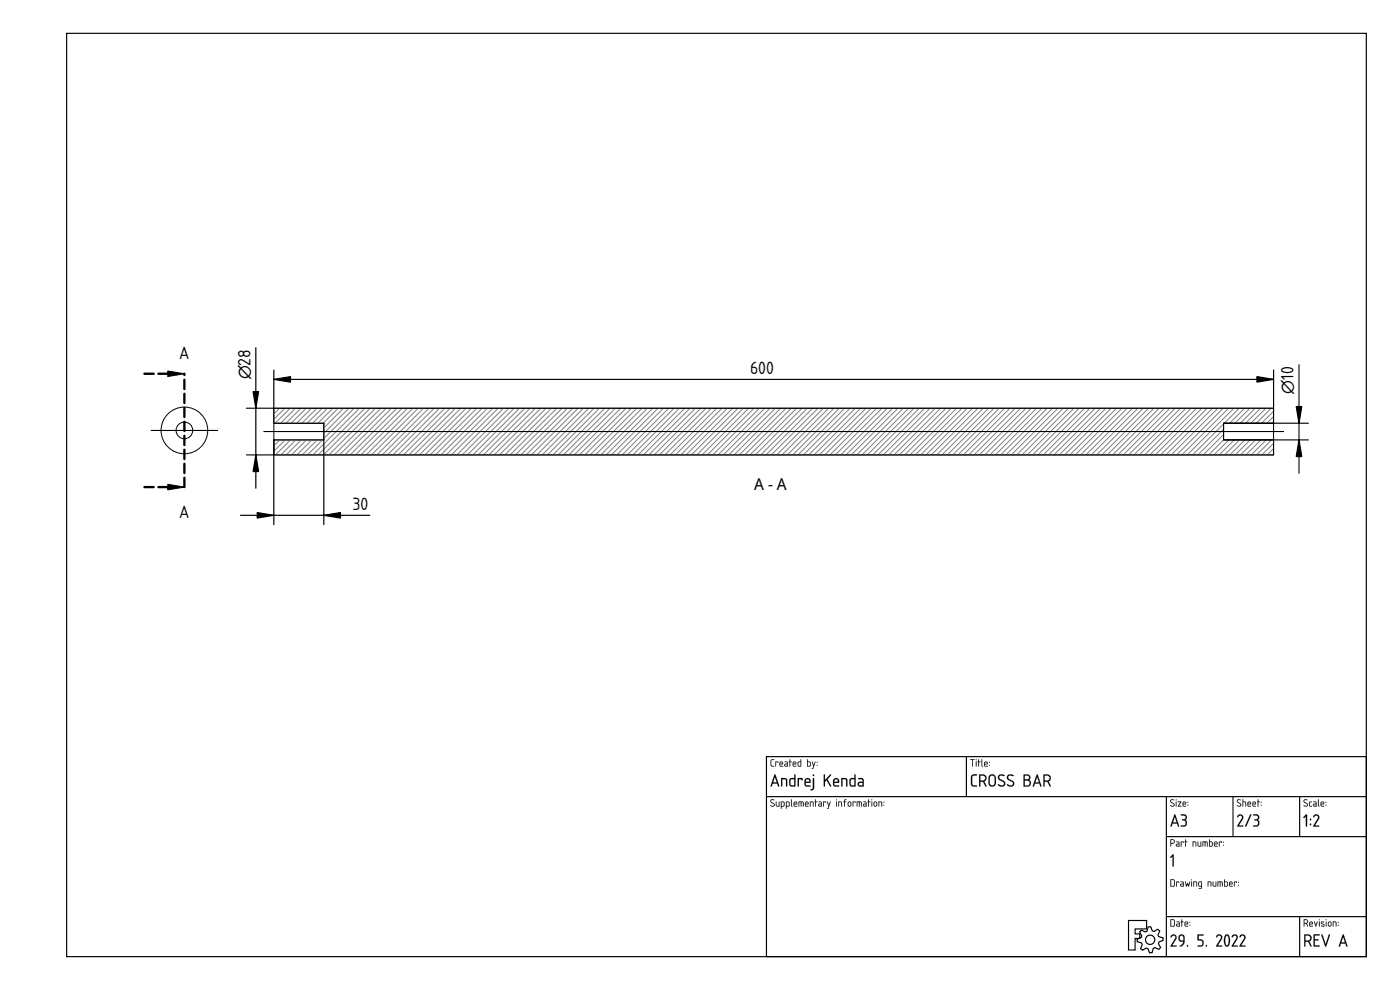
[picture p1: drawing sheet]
<svg xmlns="http://www.w3.org/2000/svg" width="420mm" height="297mm" viewBox="0 0 420 297" stroke-linecap="round" stroke-linejoin="round" font-family="sans-serif">
<defs><g id="words">
<g font-size="5">
<text x="53.8" y="107.6">A</text>
<text x="75.2" y="113.9" transform="rotate(-90 75.2 113.9)">∅28</text>
<text x="225.1" y="112.3">600</text>
<text x="388.2" y="118.1" transform="rotate(-90 388.2 118.1)">∅10</text>
<text x="53.8" y="155.4">A</text>
<text x="105.8" y="153.1">30</text>
</g>
<text font-size="4.9" x="226.3" y="147.1">A - A</text>
</g></defs>
<g fill="none" stroke="#000" stroke-width=".35">
<path d="M20 10h390v277h-390zM230 227h180v60h-180zM230 239h180M290 227v12M350 239v48M370 239v12M390 239v12M350 251h60M338.7 276.2h5.4v2.5h-3.4v1.5h1.4v1.4h-1.4v3.4h-2zM342.5 279.1l1.2 .5 .5-.2 .4-1.3h.7l.5 1.2 .5 .2 1.2-.7 .5 .5-.5 1.2 .2 .5 1.3 .4 .1 .7-1.3 .5-.1 .5 .6 1.2-.5 .6-1.2-.6-.5 .2-.3 1.3-.8 .1-.5-1.3-.5-.1-1.1 .6-.6-.5 .5-1.2-.2-.5-1.3-.3v-.8l1.2-.5 .2-.5-.7-1.1zM350 275h60M390 275v12"/>
<circle cx="345.2" cy="282" r="1.4"/>
</g>
<g fill="#000">
<path d="M351.9 256.4l.4 .1v3.3l-.2 .2-.2-.2v-2.9l-.5 .5-.2-.1z"/>
<path d="M231.4 228l.9-.2-.8 .4v1.3l.1 .3h.6l.1 .2h-.7l-.3-.3zM232.7 228.5l.9 .1-.1 .3-.1-.2h-.5l-.1 1.3zM234.2 228.8l-.1 .3h.7l-.2-.4zM234.1 228.6a.55 .55 0 0 1 .7 0 .55 .55 0 0 1 .1 .7h-.8l.1 .5 .8 .1-.7 .1a.91 .91 0 0 1-.2-1.4zM235.6 229.4l.1 .4h.5v-.5zM235.5 228.5h.7l.3 .4-.1 1.1h-.6a.44 .44 0 0 1-.4-.4 .44 .44 0 0 1 .4-.5h.4v-.3zM237 227.8l.2 .1v.6l.4 .1-.4 .1-.1 1.3-.1-1.3-.3-.1 .3-.1zM238.2 228.8l-.1 .3h.7l-.2-.4zM238.1 228.6a.55 .55 0 0 1 .7 0 .55 .55 0 0 1 .1 .7h-.8l.1 .5 .8 .1-.7 .1a.91 .91 0 0 1-.2-1.4zM239.7 228.7l-.1 .1a.63 .63 0 0 0 0 .7 .63 .63 0 0 0 .7 .3v-1.1zM239.5 228.6l.8-.1v-.6l.1-.1v2.2h-.8l-.2-.2zM242.4 228.7v1.1h.6l.1-1zM242.2 227.8l.2 .1v.6h.7l.2 .3v.8l-.3 .4-.8-.1zM243.7 228.5l.5 1.1 .3-1h.2l-.7 2.1-.4-.1 .5-.7zM245.1 229.5l.2 .2zM245.1 228.6l.2 .3z"/>
<path d="M231.4 227.9l.9-.1v.2l-.8 .2v1.3l.1 .2 .7 .1v.2h-.7l-.3-.3zM231.4 228l-.1 1.7 .3 .3h.7l-.7-.2-.2-.3 .1-1.3 .8-.4zM232.7 228.5l.9 .1-.1 .3-.1-.2h-.5l-.1 1.3zM232.7 228.5l.1 1.5 .1-1.3h.5l.1 .2 .1-.3zM234.2 228.8l-.1 .3h.7l-.2-.4zM234.2 228.8a.36 .36 0 0 1 .4-.1 .36 .36 0 0 1 .2 .5h-.7zM234.1 228.6a.56 .56 0 0 1 .8 0 .56 .56 0 0 1 0 .8l-.8-.1 .1 .4 .8 .2-.7 .1a.92 .92 0 0 1-.2-1.4zM234.1 228.6l-.2 .4 .1 .9 1 .1-.8-.2-.1-.3v-.2h.9l-.1-.6-.4-.2zM235.6 229.4l.1 .4h.5v-.5zM235.6 229.4l.7-.1v.5h-.7zM235.5 228.5h.7l.3 .4-.1 1.1h-.6a.46 .46 0 0 1-.5-.4 .46 .46 0 0 1 .5-.5h.4v-.3l-.7-.1zM235.5 228.5l.7 .3 .1 .4h-.5a.43 .43 0 0 0-.4 .4 .43 .43 0 0 0 .4 .4h.6v-1.1l-.2-.4zM237 227.8l.2 .1v.6l.4 .1-.4 .1-.1 1.3-.1-1.3-.3-.1 .3-.1zM237 227.8v.7l-.2 .1 .2 .1 .1 1.3 .1-1.3 .4-.1-.4-.1zM238.2 228.8l-.1 .3h.7l-.2-.4zM238.2 228.8a.36 .36 0 0 1 .4-.1 .36 .36 0 0 1 .2 .5h-.7zM238.1 228.6a.56 .56 0 0 1 .7 0 .56 .56 0 0 1 .1 .8l-.8-.1 .1 .4 .8 .2-.7 .1a.92 .92 0 0 1-.2-1.4zM238.1 228.6l-.2 .4 .1 .9 .9 .1-.7-.2-.1-.3v-.2h.8l-.1-.6-.4-.2zM239.7 228.7l-.1 .1a.61 .61 0 0 0 0 .7 .61 .61 0 0 0 .7 .3v-1.1zM239.7 228.7h.6v1.1h-.4a.65 .65 0 0 1-.2-1.1zM239.5 228.6l.8-.1-.1-.6 .2-.1v2.2l-.9-.1zM239.5 228.6l-.1 1.1 .3 .3h.7v-2.2l-.1 .7zM242.4 228.7v1.1l.6-.1a.7 .7 0 0 0-.1-1zM242.4 228.7h.5a.73 .73 0 0 1 .2 1l-.7 .1zM242.2 227.8l.2 .1v.6h.7l.2 .2v1.1l-.3 .2-.8-.1zM242.2 227.8v2.1l.8 .1 .3-.4v-.8l-.2-.3h-.7zM243.7 228.5l.2 .1 .3 1 .3-1h.3l-.8 2.1-.4-.1 .3-.1 .2-.6zM243.7 228.5l.4 1.4-.2 .6-.2 .1 .3 .1 .7-2.1h-.2l-.3 1zM245.1 229.5h.2v.3l-.2-.1zM245.1 229.5l.2 .2zM245.1 228.6h.2v.3h-.2zM245.1 228.6l.2 .2z"/>
<path d="M232.5 232.4l.3 .1 1.1 3.2-.2 .4-.5-1h-1.3l-.3 .9-.4-.1zM232.5 232.4l-1.2 3.5h.3l.3-.8h1.4l.4 .9 .1-.2-1.1-3.3zM232.5 233.1l-.5 1.6h1.1zM232.6 233l.6 1.8h-1.2zM234.4 233.5l1.3-.1 .6 .7v1.7l-.2 .2-.2-.2-.1-1.8-1-.2v2l-.2 .2a3.7 3.7 0 0 1-.2-2.5zM234.5 233.5v2.4l.2-.1v-2h.8l.4 .2 .2 2 .1-.9a1.11 1.11 0 0 0-.7-1.6zM237.4 233.9l-.1 1.6 1.1 .2v-1.9zM237.4 233.8h1v1.9a.94 .94 0 0 1-1.2-.5zM237 233.7l.4-.3h1l-.1-.9 .4-.1-.1 3.6h-1.2l-.4-.3-.1-1.6zM237.1 233.7l-.1 1.9 .4 .4h1.2l.1-3.6-.3 .1v1h-1zM239.4 233.5l1.3-.1 .2 .2-.2 .6-.2-.4h-.7v2l-.2 .2a3.6 3.6 0 0 1-.2-2.5zM239.5 233.5l.1 2.5 .1-.2v-2h.8l.2 .3 .1-.5zM241.9 234l-.1 .6h1.1l-.2-.7zM241.9 234a.59 .59 0 0 1 .8-.2 .59 .59 0 0 1 .2 .8h-1.1zM241.7 233.6a.94 .94 0 0 1 1.3 .1 .94 .94 0 0 1 .1 1.2h-1.3l.2 .7h1.1l.2 .2-.2 .3h-.9a.92 .92 0 0 1-.8-1.3v-.7zM241.8 233.7l-.3 .6 .1 1.5 .6 .2h1v-.3l-1.2-.1-.2-.4v-.3l1.4-.1-.2-1.1-.6-.2zM244 233.5l.3 .1v2.8a.68 .68 0 0 1-.4 .7 .68 .68 0 0 1-.7-.1l.7-.5zM244 233.5v2.9l-.3 .4h-.4l.1 .3 .6-.1 .3-.4v-3zM243.9 232.6a.26 .26 0 0 1 .5 0 .26 .26 0 0 1-.5 0zM244 232.4v.4h.3v-.4zM247.2 232.4l.4 .1v1.6l1.5-1.7h.3l-1.1 1.4 1.1 2-.1 .2-.2-.1-1-1.8-.5 .5-.1 1.4h-.3zM247.3 232.4v3.5l.3-.1v-1.2l.5-.6 1.2 2 .1-.3-1.1-1.9 1.1-1.4h-.3l-1.6 1.7v-1.6zM250.5 234l-.1 .6h1.1l-.3-.7zM250.5 234a.59 .59 0 0 1 .7-.2 .59 .59 0 0 1 .3 .8h-1.2zM250.3 233.6a.94 .94 0 0 1 1.3 .1 .94 .94 0 0 1 .1 1.2h-1.3l.1 .7h1.1l.3 .2-.3 .3h-.9a.92 .92 0 0 1-.7-1.3v-.7zM250.3 233.7l-.3 .6 .2 1.5 .5 .2h1.1v-.3l-1.3-.1-.2-.4v-.3l1.5-.1-.2-1.1-.7-.2zM252.5 233.5l1.3-.1 .5 .7v1.7l-.2 .2-.2-.2v-1.8l-1.1-.2v2l-.2 .2a3.7 3.7 0 0 1-.1-2.5zM252.5 233.5v2.4l.3-.1v-2h.8l.3 .2 .2 2 .2-.9a1.11 1.11 0 0 0-.7-1.6zM255.5 233.9l-.1 1.6 1 .2v-1.9zM255.5 233.8h.9v1.9a.94 .94 0 0 1-1.1-.5zM255.1 233.7l.4-.3h.9v-.9l.3-.1v3.6h-1.2l-.5-.3-.1-1.6zM255.1 233.7v1.9l.4 .4h1.2v-3.6l-.3 .1v1h-.9zM257.9 235l-.1 .4 .2 .2 .9 .1v-.8zM257.8 235l1.1-.1v.8l-1.1-.1zM257.6 233.5l1.1-.1 .5 .6v1.9l-1.1 .2a.77 .77 0 0 1-.7-.8 .77 .77 0 0 1 .7-.8h.8l-.1-.5-1.2-.2zM257.6 233.5v.2l1.3 .3v.6h-.8a.72 .72 0 0 0-.7 .7 .72 .72 0 0 0 .7 .7l1.1-.1v-1.9l-.5-.5z"/>
<path d="M232.5 232.4l.2 .1 1.1 3.3-.1 .2-.5-.9h-1.3l-.3 .9-.3-.1zM232.6 233.1l-.6 1.6h1.1zM234.5 233.5a1.44 1.44 0 0 1 1.7 .5v1.8l-.1 .2-.2-.2v-1.8l-.4-.2h-.7v2l-.2 .2-.2-.2zM237.4 233.8l-.2 .5 .1 1.2 1.1 .2v-1.9zM237.1 233.7l.3-.2 1-.1v-.9l.3-.1v3.6h-1.3l-.4-.3-.1-1.6zM239.5 233.5l1.2-.1 .2 .2-.2 .6-.2-.4h-.7v2l-.2 .2-.2-.2zM241.9 234l-.1 .6h1.1a.58 .58 0 0 0-.3-.7 .58 .58 0 0 0-.7 .1zM241.8 233.7a.92 .92 0 0 1 1.2 0 .92 .92 0 0 1 .1 1.2h-1.3l.2 .7 1.3 .2-1.1 .2a.89 .89 0 0 1-.8-1.2l.1-.7zM244 233.5l.3 .1v2.8a.66 .66 0 0 1-.4 .6 .66 .66 0 0 1-.7 0l.7-.5zM244 232.6a.24 .24 0 0 1 .4 0 .24 .24 0 0 1-.4 0zM247.3 232.4l.3 .1v1.6l1.5-1.7h.3l-1.1 1.4 1.1 2-.1 .2-1.2-1.9-.5 .5-.1 1.4h-.2zM250.5 234l-.1 .6h1.1a.58 .58 0 0 0-.3-.7 .58 .58 0 0 0-.7 .1zM250.3 233.7a.92 .92 0 0 1 1.2 0 .92 .92 0 0 1 .2 1.2h-1.3l.1 .7 1.3 .2-1.1 .2a.89 .89 0 0 1-.7-1.2v-.7zM252.5 233.5a1.44 1.44 0 0 1 1.8 .5v1.8l-.2 .2-.2-.2v-1.8l-.3-.2h-.8v2l-.2 .2-.1-.2zM255.5 233.8l-.2 .5v1.2l1.1 .2v-1.9zM255.1 233.7l.4-.2 .9-.1v-.9l.3-.1v3.6h-1.2l-.5-.3-.1-1.6zM257.8 235v.4l.2 .2 .9 .1v-.8zM257.6 233.5h1.1l.5 .5v1.9l-1.1 .1a.74 .74 0 0 1-.7-.7 .74 .74 0 0 1 .7-.8h.8l-.1-.5-1.2-.3z"/>
<path d="M291.2 227.8l1.3 .1-.6 .1-.1 2-.1-2h-.5zM291.2 227.8l.5 .2 .1 2 .1-2 .6-.1zM292.9 228.5l.2 .1-.1 1.4zM292.9 228.5l.1 1.5 .1-1.4zM292.8 228a.2 .2 0 0 1 .4 0 .2 .2 0 0 1-.4 0zM292.9 227.8l.1 .3zM293.6 227.8l.2 .1v.6l.5 .1-.5 .1-.1 1.3-.1-1.3-.2-.1 .2-.1zM293.6 227.8v.7l-.2 .1 .2 .1 .1 1.3 .1-1.3 .5-.1-.5-.1zM294.6 227.8l.2 .1 .1 2.1-.4-.3zM294.6 227.8v1.9l.3 .3zM295.6 228.8v.3h.6l-.2-.4zM295.6 228.8a.36 .36 0 0 1 .5-.1 .36 .36 0 0 1 .1 .5h-.7zM295.5 228.6a.56 .56 0 0 1 .8 0 .56 .56 0 0 1 0 .8l-.8-.1 .1 .4 .9 .2-.7 .1a.92 .92 0 0 1-.3-1.4zM295.5 228.6l-.2 .4 .2 .9 .9 .1-.8-.2-.1-.3v-.2h.9l-.1-.6-.4-.2zM296.9 229.5h.2v.3l-.2-.1zM296.9 229.5l.1 .2zM296.9 228.6h.2v.3h-.2zM296.9 228.6l.1 .2z"/>
<path d="M291.2 227.8l1.3 .1-.6 .1-.1 2-.1-2h-.5zM292.9 228.5l.2 .1-.1 1.4zM292.9 228a.14 .14 0 0 1 .2 0 .14 .14 0 0 1-.2 0zM293.6 227.8l.2 .1v.6l.5 .1-.5 .1-.1 1.3-.1-1.3-.2-.1 .2-.1zM294.6 227.8l.2 .1 .1 2.1-.3-.3zM295.6 228.8v.3h.6l-.2-.4zM295.5 228.6a.55 .55 0 0 1 .8 0 .55 .55 0 0 1 0 .7h-.8l.2 .5 .7 .1-.6 .1a.91 .91 0 0 1-.3-1.4zM296.9 229.5l.1 .2zM296.9 228.6l.1 .3z"/>
<path d="M291.7 232.6l.4-.2h1.1v.2l-1 .1-.4 .3v2.1l.3 .5 1 .1 .1 .3h-1.2l-.5-.5-.1-2.3zM294.2 232.7v1.5a.96 .96 0 0 0 1.1-.1 .96 .96 0 0 0 .3-1l-.4-.4zM293.9 232.4h.1a1.71 1.71 0 0 1 1.8 .4 1.12 1.12 0 0 1-.4 1.7l.6 1.5-.3-.1-.7-1.3h-.8v1.2l-.3 .2zM297.3 232.9l-.3 .5v1.6a.75 .75 0 0 0 .8 .7 .75 .75 0 0 0 .7-.8v-1.5a.75 .75 0 0 0-.4-.6 .75 .75 0 0 0-.8 .1zM297 232.6a1.11 1.11 0 0 1 1.2-.2 1.11 1.11 0 0 1 .7 1v1.5a1.1 1.1 0 0 1-1.1 1.1 1.1 1.1 0 0 1-1.1-1v-1.9zM299.7 232.6a1.41 1.41 0 0 1 1.8 .1l-.3 .2a.73 .73 0 0 0-.9-.2 .73 .73 0 0 0-.3 .9l1.1 .6a1.02 1.02 0 0 1 .4 1.6 1.02 1.02 0 0 1-1.6 0l-.4-.2 .2-.3a.88 .88 0 0 0 .9 .4 .88 .88 0 0 0 .7-.8l-1.7-1.2-.1-.4zM302.4 232.6a1.41 1.41 0 0 1 1.8 .1l-.3 .2a.73 .73 0 0 0-.9-.2 .73 .73 0 0 0-.3 .9l1.1 .6a1.02 1.02 0 0 1 .4 1.6 1.02 1.02 0 0 1-1.6 0l-.4-.2 .2-.3a.88 .88 0 0 0 .9 .4 .88 .88 0 0 0 .7-.8l-1.7-1.2-.1-.4zM307.2 232.4l1-.1a.93 .93 0 0 1 .9 .6 .93 .93 0 0 1-.2 1.1 1.11 1.11 0 0 1 .5 1.2 1.11 1.11 0 0 1-1 .8h-1.2zM307.6 234.2v1.5h.7a.74 .74 0 0 0 .7-.8 .74 .74 0 0 0-.7-.7zM307.6 232.7v1.1h.7a.56 .56 0 0 0 .6-.5 .56 .56 0 0 0-.6-.6zM311.2 232.4l.2 .1 1.1 3.3-.1 .2-.5-.9h-1.3l-.3 .9-.3-.1zM311.3 233.1l-.6 1.6h1.1zM313.5 232.7v1.5a.96 .96 0 0 0 1.1-.1 .96 .96 0 0 0 .3-1l-.4-.4zM313.2 232.4h.1a1.71 1.71 0 0 1 1.8 .4 1.12 1.12 0 0 1-.4 1.7l.6 1.5-.3-.1-.7-1.3h-.8v1.2l-.3 .2z"/>
<path d="M291.7 232.6a1.45 1.45 0 0 1 1.6-.1l-.3 .2-.9 .1-.3 .4v2.1l.3 .3 1.1 .1-.1 .3h-1.1l-.5-.5-.1-2.3zM291.7 232.6l-.3 .6 .1 2.3 .5 .5h1.2l-.1-.3h-1l-.4-.6 .1-2.1 .4-.3 1-.1v-.2h-1.1zM294.2 232.7v1.5l1.3-.2a.74 .74 0 0 0 .1-.8 .74 .74 0 0 0-.6-.5zM294.2 232.7h1l.3 .2a.8 .8 0 0 1 .1 1.1 .8 .8 0 0 1-1 .2h-.4zM293.9 232.4l.1-.1a1.67 1.67 0 0 1 2 .6 1.12 1.12 0 0 1-.6 1.6l.6 1.5-.3-.1-.7-1.3h-.8v1.2l-.3 .2zM293.9 232.4l.1 3.6 .2-1.5h.8l.7 1.4 .3 .1-.7-1.6 .6-.4 .1-.6-.2-.6a1.71 1.71 0 0 0-1.9-.4zM297.3 232.9l-.2 .5v1.6l.3 .6h.5l.5-.3 .1-1.9a.73 .73 0 0 0-.4-.6 .73 .73 0 0 0-.8 .1zM297.3 232.9l.6-.2 .5 .3 .1 1.9a.77 .77 0 0 1-.7 .8 .77 .77 0 0 1-.8-.7v-1.6zM297 232.6l.8-.3 .8 .3 .3 .5v1.8a1.13 1.13 0 0 1-1.1 1.1 1.13 1.13 0 0 1-1.2-1l.1-1.9zM297 232.6l-.3 .8v1.6l.3 .7a1.18 1.18 0 0 0 1.5 0l.3-.5v-1.8a1.1 1.1 0 0 0-.6-1 1.1 1.1 0 0 0-1.2 .2zM299.7 232.6a1.42 1.42 0 0 1 1.8 .1l-.3 .2a.71 .71 0 0 0-.9-.2 .71 .71 0 0 0-.3 .9l1.1 .6a.93 .93 0 0 1 .3 1.6 1.25 1.25 0 0 1-1.9-.5l1.4 .3 .4-.5-.1-.4-1.6-.9-.1-.5zM299.8 232.6a.91 .91 0 0 0 .2 1.5l1 .5a.64 .64 0 0 1 .2 .9 .64 .64 0 0 1-.9 .1l-.6-.3-.1 .4a1.09 1.09 0 0 0 1.4 .3 1.09 1.09 0 0 0 .5-1.4l-1.5-.9-.2-.4 .4-.6 1.1 .1 .1-.2-1-.2zM302.4 232.6a1.42 1.42 0 0 1 1.8 .1l-.3 .2a.71 .71 0 0 0-.9-.2 .71 .71 0 0 0-.3 .9l1.1 .6a.93 .93 0 0 1 .3 1.6 1.25 1.25 0 0 1-1.9-.5l1.4 .3 .4-.5-.2-.4-1.5-.9-.1-.5zM302.5 232.6a.91 .91 0 0 0 .2 1.5l1 .5a.64 .64 0 0 1 .2 .9 .64 .64 0 0 1-.9 .1l-.6-.3-.1 .4a1.09 1.09 0 0 0 1.4 .3 1.09 1.09 0 0 0 .5-1.4l-1.5-.9-.2-.4 .4-.6 1.1 .1 .1-.2-1-.2zM307.3 232.3l1.5 .2a.88 .88 0 0 1 .1 1.5 1.11 1.11 0 0 1 .5 1.2 1.11 1.11 0 0 1-1 .9l-1.2-.1zM307.2 232.4v3.6h1.2a1.08 1.08 0 0 0 1-.9 1.08 1.08 0 0 0-.6-1.1 .9 .9 0 0 0 .3-1.1 .9 .9 0 0 0-.9-.5zM307.6 234.2v1.5h.7a.73 .73 0 0 0 .7-.5 .73 .73 0 0 0-.2-.8zM307.5 234.2h.8a.77 .77 0 0 1 .8 .7 .77 .77 0 0 1-.8 .8h-.8zM307.6 232.7v1.1h.7a.53 .53 0 0 0 .5-.5 .53 .53 0 0 0-.5-.6zM307.5 232.7h.8a.58 .58 0 0 1 .6 .6 .58 .58 0 0 1-.6 .5h-.8zM311.1 232.4l.4 .1 1 3.2-.1 .4-.5-1h-1.3l-.3 .9-.4-.1zM311.2 232.4l-1.2 3.5h.3l.3-.8h1.4l.4 .9 .1-.2-1.1-3.3zM311.2 233.1l-.5 1.6h1.1zM311.3 233l.6 1.8h-1.2zM313.5 232.7v1.5l1.3-.2a.74 .74 0 0 0 .1-.8 .74 .74 0 0 0-.6-.5zM313.5 232.7h1l.3 .2a.8 .8 0 0 1 .1 1.1 .8 .8 0 0 1-1 .2h-.4zM313.2 232.4l.1-.1a1.67 1.67 0 0 1 2 .6 1.12 1.12 0 0 1-.6 1.6l.6 1.5-.3-.1-.7-1.3h-.8v1.2l-.3 .2zM313.2 232.4l.1 3.6 .2-1.5h.9l.6 1.4 .3 .1-.6-1.6 .5-.4 .1-.6-.2-.6a1.71 1.71 0 0 0-1.9-.4z"/>
<path d="M231.3 240l.8-.2 .3 .2-.1 .1a.48 .48 0 0 0-.6-.1 .48 .48 0 0 0-.2 .5l1 .8-.2 .6a.59 .59 0 0 1-.6 .2 .59 .59 0 0 1-.4-.5l.7 .2 .3-.3-1.1-.9zM231.3 240l-.1 .6 .9 .5a.37 .37 0 0 1 .2 .6 .37 .37 0 0 1-.6 .1l-.4-.2v.2a.64 .64 0 0 0 1 .2 .64 .64 0 0 0-.2-1l-.7-.4v-.3l.9-.3-.6-.2zM232.9 240.5l.2 .1v1.1l.6 .1v-1.2l.2-.1v1.5l-1-.1zM232.9 240.5l.1 1.4 .9 .1v-1.5l-.2 .1v1.2h-.4l-.3-.1zM234.6 240.7v1.1h.5l.1-1zM234.5 240.7l.7 .1-.1 1h-.6zM234.4 240.5h.8l.3 .4-.1 1-.8 .1-.2 .7zM234.4 240.5v2.1l.1-.6h.5a.81 .81 0 0 0 .4-1.1 .81 .81 0 0 0-1-.4zM236.1 240.7v1.1h.5l.1-1zM236.1 240.7l.7 .1-.2 1h-.5zM235.9 240.5h.8l.3 .4-.1 1-.8 .1-.1 .7zM235.9 240.5v2.1l.2-.6h.5a.81 .81 0 0 0 .4-1.1 .81 .81 0 0 0-1.1-.4zM237.4 239.8l.2 .1 .1 2.1-.3-.3zM237.4 239.9v1.8l.3 .3zM238.5 240.8l-.1 .3h.7l-.2-.4zM238.4 240.8a.36 .36 0 0 1 .5-.1 .36 .36 0 0 1 .2 .5h-.7zM238.3 240.6h.1a.56 .56 0 0 1 .7 0 .56 .56 0 0 1 .1 .8l-.8-.1v.4l.9 .2-.7 .1a.92 .92 0 0 1-.3-1.4zM238.4 240.6l-.2 .4 .1 .9 .9 .1-.7-.2-.1-.3v-.2h.8l-.1-.6-.4-.2zM239.7 240.5l1.4 .1 .1 1.4-.2-.1-.1-1.1-.4-.1-.1 1.3-.1-1.3h-.4v1.2l-.2 .1zM239.7 240.5v1.5l.1-1.3h.5l.1 1.3 .1-1.3h.4l.1 1.3 .2-.1a.93 .93 0 0 0 0-1 .93 .93 0 0 0-1-.4zM241.9 240.8l-.1 .3h.7l-.2-.4zM241.9 240.8a.36 .36 0 0 1 .4-.1 .36 .36 0 0 1 .2 .5h-.7zM241.8 240.6a.56 .56 0 0 1 .7 0 .56 .56 0 0 1 .1 .8l-.8-.1 .1 .4 .8 .2-.7 .1a.92 .92 0 0 1-.2-1.4zM241.8 240.6l-.2 .4 .1 .9 .9 .1-.7-.2-.1-.3v-.2h.8l-.1-.6-.4-.2zM243.1 240.5l1 .1v1.4l-.2-.1v-1.1l-.6-.1v1.2l-.2 .1zM243.1 240.5v1.5l.2-1.3 .6 .1 .2 1.2v-.7a.7 .7 0 0 0-.2-.8 .7 .7 0 0 0-.8 0zM244.7 239.8l.2 .1v.6l.4 .1-.4 .1-.1 1.3-.1-1.3-.3-.1 .3-.1zM244.7 239.8v.7l-.2 .1 .2 .1 .1 1.3 .1-1.3 .4-.1-.4-.1zM245.8 241.4l.1 .4h.5v-.4zM245.8 241.4l.6-.1v.5h-.6zM245.7 240.5h.7l.3 .4-.1 1.1h-.6a.46 .46 0 0 1-.5-.4 .46 .46 0 0 1 .5-.5h.4v-.3l-.7-.1zM245.7 240.5l.7 .3v.4h-.4a.43 .43 0 0 0-.4 .4 .43 .43 0 0 0 .4 .4h.6v-1.1l-.2-.4zM247 240.5l.9 .1-.1 .3-.1-.2h-.5l-.1 1.3zM247.1 240.5v1.5l.1-1.3h.5l.1 .2 .1-.3zM248.2 240.5l.2 .1 .3 1 .4-1h.2l-.8 2.1-.3-.1 .3-.1 .1-.6zM248.2 240.5l.4 1.4-.1 .6-.3 .1 .3 .1 .8-2.1h-.2l-.4 1zM251 240.5l.2 .1-.1 1.4zM251 240.5l.1 1.5 .1-1.4zM251 240a.15 .15 0 0 1 .3 0 .15 .15 0 0 1-.3 0zM251 239.8l.2 .3zM251.6 240.5l1 .1 .1 1.4-.2-.1-.1-1.1-.6-.1v1.2l-.2 .1zM251.6 240.5v1.5l.2-1.3 .7 .1 .1 1.2 .1-.7a.7 .7 0 0 0-.2-.8 .7 .7 0 0 0-.9 0zM253.4 239.9l.6-.1-.5 .7 .5 .1-.5 .1-.1 1.3-.1-1.3-.2-.1 .2-.1zM253.5 239.9l-.2 .6-.2 .1 .2 .1 .1 1.3 .1-1.3 .5-.1-.5-.1 .1-.3 .3-.4zM254.7 240.8v.8l.4 .1 .1-.8zM254.7 240.8h.5l.1 .6a.36 .36 0 0 1-.3 .4 .36 .36 0 0 1-.4-.3zM254.6 240.6a.55 .55 0 0 1 .6-.1 .55 .55 0 0 1 .3 .5l-.1 .8-.7 .2-.3-.5zM254.3 241.2a.68 .68 0 0 0 1.3 0 .68 .68 0 0 0-1.3 0zM255.9 240.5l.9 .1-.1 .3-.2-.2h-.4l-.1 1.3zM255.9 240.5l.1 1.5 .1-1.3h.5l.1 .2v-.3zM257.1 240.5l1.4 .1 .1 1.4-.2-.1v-1.1l-.4-.1-.1 1.3-.1-1.3h-.5v1.2l-.2 .1zM257.1 240.5v1.5l.2-1.3h.5l.1 1.3 .1-1.3h.4l.1 1.3 .1-.1a.93 .93 0 0 0 0-1 .93 .93 0 0 0-1-.4zM259.3 241.4v.4h.6v-.4zM259.2 241.4l.7-.1v.5h-.6zM259.1 240.5h.7l.3 .4v1.1h-.7a.46 .46 0 0 1-.4-.4 .46 .46 0 0 1 .4-.5h.5l-.1-.3-.7-.1zM259.1 240.5l.8 .3v.4h-.5a.43 .43 0 0 0-.4 .4 .43 .43 0 0 0 .4 .4h.6l.1-1.1-.3-.4zM260.6 239.8l.2 .1v.6l.5 .1-.5 .1-.1 1.3-.1-1.3-.2-.1 .2-.1zM260.6 239.8v.7l-.2 .1 .2 .1 .1 1.3 .1-1.3 .4-.1-.4-.1zM261.6 240.5l.2 .1-.2 1.4zM261.6 240.5v1.5l.1-1.4zM261.5 240a.15 .15 0 0 1 .3 0 .15 .15 0 0 1-.3 0zM261.6 239.8l.1 .3zM262.5 240.8l-.1 .8 .5 .1 .1-.8zM262.5 240.8h.5l.1 .6a.36 .36 0 0 1-.4 .4 .36 .36 0 0 1-.3-.3zM262.4 240.6l.5-.1 .3 .3 .1 .8-.4 .4h-.4l-.3-.4zM262 241.2a.7 .7 0 0 0 1.4 0 .7 .7 0 0 0-1.4 0zM263.7 240.5l.9 .1 .1 1.4-.2-.1v-1.1l-.7-.1 .1 1.2-.2 .1zM263.7 240.5v1.5l.1-1.3 .7 .1 .1 1.2 .1-.7a.7 .7 0 0 0-.2-.8 .7 .7 0 0 0-.8 0zM265.2 241.5h.2v.3h-.2zM265.2 241.5l.1 .2zM265.2 240.6h.2v.3h-.2zM265.2 240.6l.1 .2z"/>
<path d="M231.3 240a.53 .53 0 0 1 .6-.3 .53 .53 0 0 1 .4 .4 .49 .49 0 0 0-.6-.1 .49 .49 0 0 0-.3 .5l.7 .5a.59 .59 0 0 1 .1 .9 .59 .59 0 0 1-.9-.3 .44 .44 0 0 0 .7 .2 .44 .44 0 0 0 .1-.7l-.9-.5zM232.9 240.5l.1 .1 .1 1.1 .2 .1h.4v-1.2l.2-.1v1.5l-1-.1zM234.6 240.7v1.1h.5l.1-1zM234.4 240.5a.8 .8 0 0 1 1.1 .6 .8 .8 0 0 1-.9 .9l-.2 .7zM236.1 240.7v1.1h.5l.1-1zM235.9 240.5a.8 .8 0 0 1 1.1 .6 .8 .8 0 0 1-.9 .9l-.1 .7zM237.4 239.8l.2 .1 .1 2.1-.3-.3zM238.5 240.8l-.1 .3h.7l-.2-.4zM238.4 240.6a.55 .55 0 0 1 .7 0 .55 .55 0 0 1 .1 .7h-.8l.1 .5 .8 .1-.7 .1a.91 .91 0 0 1-.2-1.4zM239.7 240.5h1a1.06 1.06 0 0 1 .4 1.5l-.1-1.2-.3-.1h-.2l-.1 1.3-.1-1.3h-.4v1.2l-.2 .1zM241.9 240.8l-.1 .3h.7l-.2-.4zM241.8 240.6a.55 .55 0 0 1 .7 0 .55 .55 0 0 1 .1 .7h-.8l.1 .5 .8 .1-.7 .1a.91 .91 0 0 1-.2-1.4zM243.1 240.5a.71 .71 0 0 1 .8 0 .71 .71 0 0 1 .3 .8l-.1 .7-.2-1.2-.6-.1v1.2l-.2 .1zM244.7 239.8l.2 .1v.6l.4 .1-.4 .1-.1 1.3-.1-1.3-.3-.1 .3-.1zM245.8 241.4l.1 .4h.5v-.4zM245.7 240.5h.7l.2 .4v1.1h-.6a.44 .44 0 0 1-.5-.4 .44 .44 0 0 1 .5-.5h.4v-.3zM247.1 240.5l.8 .1-.1 .3-.1-.2h-.5l-.1 1.3zM248.2 240.5l.5 1.1 .4-1h.2l-.8 2.1-.3-.1 .4-.7zM251 240.5l.2 .1-.1 1.4zM251 240a.15 .15 0 0 1 .3 0 .15 .15 0 0 1-.3 0zM251.6 240.5a.71 .71 0 0 1 .9 0 .71 .71 0 0 1 .2 .8l-.1 .7-.1-1.2-.7-.1v1.2l-.2 .1zM253.5 239.9l.5-.1-.4 .4-.1 .3 .5 .1-.5 .1-.1 1.3-.1-1.3-.2-.1zM254.7 240.8l-.1 .7a.34 .34 0 0 0 .4 .3 .34 .34 0 0 0 .3-.4l-.1-.6zM254.6 240.6l.6-.1a.93 .93 0 0 1-.1 1.5h-.4a.96 .96 0 0 1-.1-1.4zM255.9 240.5l.9 .1-.1 .3-.2-.2h-.4l-.1 1.3zM257.1 240.5h1.1a1.06 1.06 0 0 1 .3 1.5l-.1-1.2-.2-.1h-.2l-.1 1.3-.1-1.3h-.5v1.2l-.2 .1zM259.3 241.4v.4h.6v-.4zM259.1 240.5h.7l.3 .4v1.1h-.7a.44 .44 0 0 1-.4-.4 .44 .44 0 0 1 .4-.5h.5v-.3zM260.6 239.8l.2 .1v.6l.4 .1-.4 .1-.1 1.3-.1-1.3-.2-.1 .2-.1zM261.6 240.5l.2 .1-.2 1.4zM261.5 240a.15 .15 0 0 1 .3 0 .15 .15 0 0 1-.3 0zM262.5 240.8l-.1 .7a.34 .34 0 0 0 .3 .3 .34 .34 0 0 0 .4-.4l-.2-.6zM262.4 240.6l.6-.1a.93 .93 0 0 1-.1 1.5h-.4a.96 .96 0 0 1-.1-1.4zM263.7 240.5a.71 .71 0 0 1 .8 0 .71 .71 0 0 1 .2 .8l-.1 .7-.1-1.2-.7-.1v1.2l-.1 .1zM265.2 241.5l.1 .2zM265.2 240.6l.2 .3z"/>
<path d="M351.3 240l.8-.2 .3 .2-.1 .1a.48 .48 0 0 0-.6-.1 .48 .48 0 0 0-.2 .5l1 .8-.2 .6a.59 .59 0 0 1-.6 .2 .59 .59 0 0 1-.4-.5l.7 .2 .3-.3-1.1-.9zM351.4 240l-.2 .6 .9 .5a.37 .37 0 0 1 .2 .6 .37 .37 0 0 1-.6 .1l-.4-.2v.2a.64 .64 0 0 0 1 .2 .64 .64 0 0 0-.1-1l-.8-.4v-.3l1-.3-.7-.2zM352.9 240.5l.2 .1-.1 1.4zM352.9 240.5l.1 1.5 .1-1.4zM352.9 240a.15 .15 0 0 1 .3 0 .15 .15 0 0 1-.3 0zM352.9 239.8l.2 .3zM353.5 240.5h1l-.7 1.3h.6l.1 .2h-1l.7-1.3h-.6zM353.5 240.5l.8 .2-.8 1.3h1l-.1-.2h-.7l.8-1.3zM355.2 240.8l-.1 .3h.7l-.2-.4zM355.2 240.8a.36 .36 0 0 1 .4-.1 .36 .36 0 0 1 .2 .5h-.7zM355.1 240.6a.56 .56 0 0 1 .7 0 .56 .56 0 0 1 .1 .8l-.8-.1 .1 .4 .8 .2-.7 .1a.92 .92 0 0 1-.2-1.4zM355.1 240.6l-.2 .4 .1 .9 1 .1-.8-.2-.1-.3v-.2h.9l-.1-.6-.4-.2zM356.4 241.5h.2v.3h-.2zM356.4 241.5l.2 .2zM356.4 240.6h.2v.3h-.2zM356.4 240.6l.2 .2z"/>
<path d="M351.3 240a.53 .53 0 0 1 .6-.3 .53 .53 0 0 1 .4 .4 .49 .49 0 0 0-.6-.1 .49 .49 0 0 0-.2 .5l.7 .5a.59 .59 0 0 1 0 .9 .59 .59 0 0 1-.9-.3 .44 .44 0 0 0 .7 .2 .44 .44 0 0 0 .1-.7l-.9-.5zM352.9 240.5l.2 .1-.1 1.4zM352.9 240a.15 .15 0 0 1 .3 0 .15 .15 0 0 1-.3 0zM353.5 240.5h1l-.7 1.3h.6l.1 .2h-1l.7-1.3h-.6zM355.2 240.8l-.1 .3h.7l-.2-.4zM355.1 240.6a.55 .55 0 0 1 .7 0 .55 .55 0 0 1 .1 .7h-.8l.1 .5 .8 .1-.7 .1a.91 .91 0 0 1-.2-1.4zM356.4 241.5l.2 .2zM356.4 240.6l.2 .3z"/>
<path d="M351.5 252v.9h.5a.45 .45 0 0 0 .4-.5 .45 .45 0 0 0-.5-.4zM351.3 251.8h.6a.66 .66 0 0 1 .7 .7 .66 .66 0 0 1-.6 .6h-.5v.8l-.2 .1zM353.1 253.4l.1 .4h.6v-.4zM353 252.5h.7l.3 .4-.1 1.1h-.6a.44 .44 0 0 1-.4-.4 .44 .44 0 0 1 .4-.5h.5l-.1-.3zM354.4 252.5l.8 .1-.1 .3-.1-.2h-.4l-.1 1.3zM355.7 251.8l.2 .1v.6l.5 .1-.5 .1-.1 1.3-.1-1.3-.2-.1 .2-.1zM358 252.5a.71 .71 0 0 1 .8 0 .71 .71 0 0 1 .2 .8l-.1 .7-.1-1.2-.7-.1v1.2l-.1 .1zM359.4 252.5l.2 .1v1.1l.2 .1h.5v-1.2l.2-.1v1.5l-1-.1zM360.9 252.5h1.1a1.06 1.06 0 0 1 .3 1.5l-.1-1.2-.2-.1h-.2l-.1 1.3-.1-1.3h-.5v1.2l-.2 .1zM363.1 252.7v1.1h.5l.1-1zM362.9 251.8l.2 .1v.6h.6l.2 .3v.8l-.2 .4-.9-.1zM364.6 252.8l-.1 .3h.7l-.2-.4zM364.5 252.6a.55 .55 0 0 1 .8 0 .55 .55 0 0 1 0 .7h-.8l.1 .5 .8 .1-.6 .1a.91 .91 0 0 1-.3-1.4zM365.8 252.5l.9 .1-.1 .3-.1-.2h-.5l-.1 1.3zM367.1 253.5l.2 .2zM367.1 252.6l.2 .3z"/>
<path d="M351.5 252v.9h.5a.43 .43 0 0 0 .4-.5 .43 .43 0 0 0-.5-.4zM351.5 252h.4a.46 .46 0 0 1 .5 .4 .46 .46 0 0 1-.4 .5h-.5zM351.3 251.8h.8l.3 .2a.67 .67 0 0 1 .1 .7 .67 .67 0 0 1-.5 .5l-.5-.1v.8l-.2 .1zM351.3 251.9v2.1l.2-.9 1-.2a.66 .66 0 0 0-.6-1.1zM353.2 253.4v.4h.6v-.4zM353.1 253.4l.7-.1v.5h-.7zM353 252.5h.7l.3 .4v1.1h-.7a.46 .46 0 0 1-.4-.4 .46 .46 0 0 1 .4-.5h.5l-.1-.3-.7-.1zM353 252.5l.8 .3v.4h-.5a.43 .43 0 0 0-.4 .4 .43 .43 0 0 0 .4 .4h.6l.1-1.1-.3-.4zM354.4 252.5l.9 .1-.2 .3-.1-.2h-.4l-.1 1.3zM354.4 252.5l.1 1.5 .1-1.3h.4l.1 .2 .1-.3zM355.7 251.8l.2 .1v.6l.5 .1-.5 .1-.1 1.3-.1-1.3-.2-.1 .2-.1zM355.7 251.9v.6l-.2 .1 .2 .1 .1 1.3 .1-1.3 .4-.1-.4-.1zM357.9 252.5l1 .1 .1 1.4-.2-.1-.1-1.1-.6-.1v1.2l-.2 .1zM358 252.5v1.5l.1-1.3 .7 .1 .1 1.2 .1-.7a.7 .7 0 0 0-.2-.8 .7 .7 0 0 0-.8 0zM359.4 252.5l.2 .1v1.1l.7 .1v-1.2l.2-.1v1.5l-1-.1zM359.4 252.5l.1 1.4 1 .1v-1.5l-.2 .1v1.2h-.5l-.2-.1zM360.9 252.5l1.4 .1 .1 1.4-.2-.1-.1-1.1-.3-.1-.1 1.3-.1-1.3h-.5v1.2l-.2 .1zM360.9 252.5v1.5l.2-1.3h.5l.1 1.3 .1-1.3h.4l.1 1.3 .1-.1a.93 .93 0 0 0 0-1 .93 .93 0 0 0-1-.4zM363.1 252.7v1.1l.6-.1a.7 .7 0 0 0-.2-1zM363 252.7h.5a.73 .73 0 0 1 .2 1l-.7 .1zM362.9 251.8l.2 .1v.6h.6l.2 .3v1l-.2 .2-.9-.1zM362.9 251.8v2.1l.8 .1 .2-.4v-.8l-.2-.3h-.7zM364.6 252.8l-.1 .3h.7l-.2-.4zM364.6 252.8a.36 .36 0 0 1 .5-.1 .36 .36 0 0 1 .1 .5h-.7zM364.5 252.6a.56 .56 0 0 1 .8 0 .56 .56 0 0 1 0 .8l-.8-.1 .1 .4 .8 .2-.6 .1a.92 .92 0 0 1-.3-1.4zM364.5 252.6l-.2 .4 .2 .9 .9 .1-.8-.2-.1-.3v-.2h.9l-.1-.6-.4-.2zM365.8 252.5l.9 .1-.1 .3-.1-.2h-.5l-.1 1.3zM365.9 252.5v1.5l.1-1.3h.5l.1 .2 .1-.3zM367.1 253.5h.2v.3h-.2zM367.1 253.5l.1 .2zM367.1 252.6h.2v.3h-.2zM367.1 252.6l.2 .2z"/>
<path d="M351.9 256.4l.4 .1v3.3l-.2 .2-.2-.2v-2.9l-.5 .5-.3-.1zM351.9 256.4l-.7 .9 .3 .1 .4-.5 .2 3.1 .1-3.5z"/>
<path d="M352.5 244.4l.3 .1 1.1 3.2-.2 .4-.4-1h-1.4l-.3 .9-.3-.1zM352.5 244.4l-1.2 3.5h.3l.3-.8h1.4l.4 .9 .1-.2-1.1-3.3zM352.6 245.1l-.6 1.6h1.1zM352.6 245l.6 1.8h-1.2zM354.4 244.4l1.2-.1 .3 .3a.88 .88 0 0 1-.1 1.4 1.2 1.2 0 0 1 .2 1.7 1.2 1.2 0 0 1-1.7 .1l1.4-.3a.84 .84 0 0 0 0-1 .84 .84 0 0 0-.9-.4v-.3a.7 .7 0 0 0 .8-.1 .7 .7 0 0 0 .1-.8l-1.3-.2zM354.4 244.4v.2l.9 .1a.56 .56 0 0 1 .5 .3 .56 .56 0 0 1-.1 .6l-.9 .4 .9 .3a.9 .9 0 0 1 0 1.2 .9 .9 0 0 1-1.1 .2l-.2 .1a1.15 1.15 0 0 0 1.6-.2 1.15 1.15 0 0 0-.2-1.6 1.01 1.01 0 0 0 .2-1.4 1.01 1.01 0 0 0-1.4-.2z"/>
<path d="M352.5 244.4l.3 .1 1 3.3-.1 .2-.4-.9h-1.4l-.3 .9-.3-.1zM352.6 245.1l-.6 1.6h1.1zM354.4 244.4a1.07 1.07 0 0 1 1.5 .1 1.07 1.07 0 0 1-.1 1.5 1.18 1.18 0 0 1 .2 1.7 1.18 1.18 0 0 1-1.6 .1l.2-.1a.85 .85 0 0 0 1.2-.6 .85 .85 0 0 0-1-1v-.2a.67 .67 0 0 0 .9-.2 .67 .67 0 0 0-.1-.9l-1.2-.2z"/>
<path d="M371.3 240l.8-.2 .3 .2-.1 .1a.48 .48 0 0 0-.6-.1 .48 .48 0 0 0-.2 .5l1 .8-.2 .6a.59 .59 0 0 1-.6 .2 .59 .59 0 0 1-.4-.5l.7 .2 .3-.3-1.1-.9zM371.4 240l-.2 .6 .9 .5a.37 .37 0 0 1 .2 .6 .37 .37 0 0 1-.6 .1l-.4-.2v.2a.64 .64 0 0 0 1 .2 .64 .64 0 0 0-.1-1l-.8-.4v-.3l1-.3-.7-.2zM372.9 239.8h.2v.7h.6l.3 .2v1.3l-.2-.1-.1-1.1-.6-.1v1.2l-.2 .1zM372.9 239.8v2.2l.2-.1v-1.2h.4l.3 .1 .1 1.2v-1.3l-.8-.2zM374.7 240.8l-.1 .3h.7l-.2-.4zM374.6 240.8a.36 .36 0 0 1 .5-.1 .36 .36 0 0 1 .2 .5h-.7zM374.5 240.6h.1a.56 .56 0 0 1 .7 0 .56 .56 0 0 1 .1 .8l-.8-.1v.4l.9 .2-.7 .1a.92 .92 0 0 1-.3-1.4zM374.6 240.6l-.2 .4 .1 .9 .9 .1-.7-.2-.1-.3v-.2h.8l-.1-.6-.4-.2zM376.1 240.8v.3h.6l-.2-.4zM376.1 240.8a.36 .36 0 0 1 .5-.1 .36 .36 0 0 1 .1 .5h-.7zM376 240.6a.56 .56 0 0 1 .8 0 .56 .56 0 0 1 0 .8l-.7-.1v.4l.9 .2-.7 .1a.92 .92 0 0 1-.3-1.4zM376 240.6l-.1 .4 .1 .9 .9 .1-.7-.2-.2-.3v-.2h.9l-.1-.6-.4-.2zM377.5 239.8l.2 .1v.6l.4 .1-.4 .1-.1 1.3-.2-1.3-.2-.1 .2-.1zM377.5 239.8v.7l-.3 .1 .3 .1 .1 1.3v-1.3l.5-.1-.5-.1zM378.4 241.5h.2v.3h-.2zM378.4 241.5l.2 .2zM378.4 240.6h.2v.3h-.2zM378.4 240.6l.2 .2z"/>
<path d="M371.3 240a.53 .53 0 0 1 .6-.3 .53 .53 0 0 1 .4 .4 .49 .49 0 0 0-.6-.1 .49 .49 0 0 0-.2 .5l.7 .5a.59 .59 0 0 1 0 .9 .59 .59 0 0 1-.9-.3 .44 .44 0 0 0 .7 .2 .44 .44 0 0 0 .1-.7l-.9-.5zM372.9 239.8h.2v.7h.6l.2 .2 .1 1.3-.2-.1-.1-1.1-.2-.1h-.4v1.2l-.2 .1zM374.7 240.8l-.1 .3h.7l-.2-.4zM374.6 240.6a.55 .55 0 0 1 .7 0 .55 .55 0 0 1 .1 .7h-.8l.1 .5 .8 .1-.7 .1a.91 .91 0 0 1-.2-1.4zM376.1 240.8v.3h.6l-.1-.4zM376 240.6a.55 .55 0 0 1 .8 0 .55 .55 0 0 1 0 .7h-.7l.1 .5 .8 .1-.7 .1a.91 .91 0 0 1-.3-1.4zM377.5 239.8l.2 .1v.6l.4 .1-.4 .1-.1 1.3-.2-1.3-.2-.1 .2-.1zM378.4 241.5l.2 .2zM378.4 240.6l.2 .3z"/>
<path d="M371.6 244.6a.92 .92 0 0 1 1.2-.1 .92 .92 0 0 1 .2 1.3l-1.2 1.9h1.1l.2 .3h-1.8l1.3-2.4a.63 .63 0 0 0-.3-.9 .63 .63 0 0 0-.8 .5l-.2-.1zM375.2 244.4h.3v.2l-1.4 3.3-.4 .1zM376.1 244.4a1.07 1.07 0 0 1 1.5 .1 1.07 1.07 0 0 1-.1 1.5 1.18 1.18 0 0 1 .2 1.7 1.18 1.18 0 0 1-1.6 .1l.2-.1a.85 .85 0 0 0 1.3-.6 .85 .85 0 0 0-1.1-1v-.2a.67 .67 0 0 0 .9-.2 .67 .67 0 0 0-.1-.9l-1.2-.2z"/>
<path d="M371.5 244.6a.92 .92 0 0 1 1.4 .1l.2 .9-1.3 2.1h1.1l.2 .3h-1.8v-.3l1.3-2.1v-.7a.72 .72 0 0 0-1.1 .4l-.2-.2zM371.7 244.5l-.4 .6h.3a.59 .59 0 0 1 .9-.4 .59 .59 0 0 1 .2 .9l-1.3 2.4h1.7l-.2-.3h-1.2l1.3-1.9a.94 .94 0 0 0-.5-1.4zM375.2 244.4h.3v.2l-1.4 3.3-.4 .1zM375.2 244.4l-1.4 3.6 .2-.1 1.5-3.3zM376.1 244.4l1.2-.1 .4 .3a.88 .88 0 0 1-.2 1.4 1.2 1.2 0 0 1 .3 1.7 1.2 1.2 0 0 1-1.8 .1l1.4-.3a.84 .84 0 0 0 .1-1 .84 .84 0 0 0-1-.4v-.3a.7 .7 0 0 0 .8-.1 .7 .7 0 0 0 .1-.8l-1.3-.2zM376.2 244.4v.2l.8 .1a.56 .56 0 0 1 .5 .3 .56 .56 0 0 1-.1 .6l-.9 .4 .9 .3a.9 .9 0 0 1 0 1.2 .9 .9 0 0 1-1.1 .2l-.2 .1a1.15 1.15 0 0 0 1.6-.2 1.15 1.15 0 0 0-.2-1.6 1.01 1.01 0 0 0 .2-1.4 1.01 1.01 0 0 0-1.4-.2z"/>
<path d="M391.3 240l.8-.2 .3 .2-.1 .1a.48 .48 0 0 0-.6-.1 .48 .48 0 0 0-.2 .5l1 .8-.2 .6a.59 .59 0 0 1-.6 .2 .59 .59 0 0 1-.4-.5l.7 .2 .3-.3-1.1-.9zM391.4 240l-.2 .6 .9 .5a.37 .37 0 0 1 .2 .6 .37 .37 0 0 1-.6 .1l-.4-.2v.2a.64 .64 0 0 0 1 .2 .64 .64 0 0 0-.1-1l-.8-.4v-.3l1-.3-.7-.2zM393 240.6l.7-.1v.2l-.6 .1a.73 .73 0 0 0 0 .7 .73 .73 0 0 0 .6 .4l-.4 .1-.4-.2zM393 240.6l-.1 .1a.81 .81 0 0 0 .6 1.3l.1-.2a.63 .63 0 0 1-.6-.4 .63 .63 0 0 1 .2-.7l.5-.1zM394.3 241.4l.1 .4h.5v-.4zM394.3 241.4l.6-.1v.5h-.6zM394.2 240.5h.7l.2 .4v1.1h-.7a.46 .46 0 0 1-.4-.4 .46 .46 0 0 1 .5-.5h.4v-.3l-.7-.1zM394.2 240.5l.7 .3v.4h-.4a.43 .43 0 0 0-.5 .4 .43 .43 0 0 0 .4 .4h.7v-1.1l-.2-.4zM395.6 239.8l.2 .1 .1 2.1-.4-.3zM395.6 239.9v1.8l.3 .3zM396.6 240.8l-.1 .3h.7l-.2-.4zM396.6 240.8a.36 .36 0 0 1 .4-.1 .36 .36 0 0 1 .2 .5h-.7zM396.5 240.6a.56 .56 0 0 1 .8 0 .56 .56 0 0 1 0 .8l-.8-.1 .1 .4 .8 .2-.6 .1a.92 .92 0 0 1-.3-1.4zM396.5 240.6l-.2 .4 .1 .9 1 .1-.8-.2-.1-.3v-.2h.9l-.1-.6-.4-.2zM397.8 241.5h.2v.3h-.2zM397.9 241.5l.1 .2zM397.8 240.6h.2v.3h-.2zM397.9 240.6l.1 .2z"/>
<path d="M391.3 240a.53 .53 0 0 1 .6-.3 .53 .53 0 0 1 .4 .4 .49 .49 0 0 0-.6-.1 .49 .49 0 0 0-.2 .5l.7 .5a.59 .59 0 0 1 0 .9 .59 .59 0 0 1-.9-.3 .44 .44 0 0 0 .7 .2 .44 .44 0 0 0 .1-.7l-.9-.5zM393 240.6l.6-.1 .1 .2a.44 .44 0 0 0-.5 0 .44 .44 0 0 0-.1 .5v.5l.6 .2a.55 .55 0 0 1-.7 0 .55 .55 0 0 1-.1-.6zM394.3 241.4l.1 .4h.5v-.4zM394.2 240.5h.7l.2 .4v1.1h-.7a.44 .44 0 0 1-.4-.4 .44 .44 0 0 1 .5-.5h.4v-.3zM395.6 239.8l.2 .1 .1 2.1-.4-.3zM396.6 240.8l-.1 .3h.7l-.2-.4zM396.5 240.6a.55 .55 0 0 1 .7 0 .55 .55 0 0 1 .1 .7h-.8l.1 .5 .8 .1-.6 .1a.91 .91 0 0 1-.3-1.4zM397.9 241.5l.1 .2zM397.9 240.6l.1 .3z"/>
<path d="M391.9 244.4l.4 .1v3.3l-.2 .2-.2-.2v-2.9l-.5 .5-.3-.1zM391.9 244.4l-.7 .9 .3 .1 .4-.5 .2 3.1 .1-3.5zM393.1 247.1l.4 .1-.1 .4h-.3zM393.2 247.2v.3h.2v-.3zM393.1 245.9a.26 .26 0 0 1 .5 0 .26 .26 0 0 1-.5 0zM393.2 245.7v.4h.2v-.4zM394.4 244.6a.92 .92 0 0 1 1.4 .1l.1 .9-1.3 2.1h1.2l.1 .3h-1.8v-.3l1.4-2.1v-.7a.72 .72 0 0 0-1.2 .4l-.2-.2zM394.5 244.5l-.4 .6h.4a.59 .59 0 0 1 .8-.4 .59 .59 0 0 1 .2 .9l-1.3 2.4h1.7l-.1-.3h-1.2l1.2-1.9a.94 .94 0 0 0-.5-1.4z"/>
<path d="M391.9 244.4l.4 .1v3.3l-.2 .2-.2-.2v-2.9l-.5 .5-.2-.1zM393.2 247.2h.2v.4h-.2zM393.2 245.7h.2v.4h-.2zM394.4 244.6a.92 .92 0 0 1 1.2-.1 .92 .92 0 0 1 .2 1.3l-1.2 1.9h1.2l.1 .3h-1.7l1.3-2.4a.63 .63 0 0 0-.4-.9 .63 .63 0 0 0-.8 .5l-.2-.1z"/>
<path d="M351.5 264v1.8h.7l.2-.3-.1-1.3zM351.3 263.8l1 .1 .2 .2 .1 1.4-.3 .5h-1zM353 264.5l.9 .1-.1 .3-.1-.2h-.5l-.1 1.3zM354.4 265.4l.1 .4h.6v-.4zM354.3 264.5h.7l.3 .4-.1 1.1h-.6a.44 .44 0 0 1-.4-.4 .44 .44 0 0 1 .4-.5h.5l-.1-.3zM355.6 264.5l.5 1.1 .3-.7 .3 .6 .4-1-.3 1.5-.4-.7-.4 .7zM357.6 264.5l.1 .1-.1 1.4zM357.5 264a.15 .15 0 0 1 .3 0 .15 .15 0 0 1-.3 0zM358.2 264.5a.71 .71 0 0 1 .8 0 .71 .71 0 0 1 .2 .8l-.1 .7-.1-1.2-.6-.1v1.2l-.2 .1zM359.9 264.8v.9l.6 .1v-1.1zM359.8 264.6h.9v1.8l-.2 .3h-.7l.7-.3v-.4a.74 .74 0 0 1-.8-.2 .74 .74 0 0 1-.1-.9zM362.5 264.5a.71 .71 0 0 1 .8 0 .71 .71 0 0 1 .2 .8l-.1 .7-.1-1.2-.7-.1v1.2l-.1 .1zM363.9 264.5l.2 .1v1.1l.3 .1h.4v-1.2l.2-.1v1.5l-1-.1zM365.4 264.5h1.1a1.06 1.06 0 0 1 .3 1.5l-.1-1.2-.2-.1h-.2l-.1 1.3-.1-1.3h-.5v1.2l-.2 .1zM367.6 264.7v1.1h.5l.1-1zM367.4 263.8l.2 .1v.6h.6l.2 .3 .1 .8-.3 .4-.8-.1zM369.1 264.8v.3h.6l-.2-.4zM369 264.6a.55 .55 0 0 1 .8 0 .55 .55 0 0 1 0 .8h-.7l.1 .4 .7 .1-.6 .1a.91 .91 0 0 1-.3-1.4zM370.4 264.5l.8 .1-.1 .3-.1-.2h-.5l-.1 1.3zM371.6 265.5l.2 .2zM371.6 264.6l.2 .3z"/>
<path d="M351.5 264v1.8h.6l.3-.3-.1-1.3zM351.5 264l.9 .2v1.3l-.2 .3h-.7zM351.3 263.8h1l.3 .3v1.4l-.3 .5h-1zM351.3 263.9v2.1h1l.3-.5-.1-1.4-.2-.2zM353 264.5l.9 .1-.1 .3-.1-.2h-.5l-.1 1.3zM353 264.5l.1 1.5 .1-1.3h.5l.1 .2 .1-.3zM354.5 265.4v.4h.6v-.4zM354.4 265.4l.7-.1v.5h-.7zM354.3 264.5h.7l.3 .4v1.1h-.7a.46 .46 0 0 1-.4-.4 .46 .46 0 0 1 .4-.5h.5l-.1-.3-.7-.1zM354.3 264.5l.8 .3v.4h-.5a.43 .43 0 0 0-.4 .4 .43 .43 0 0 0 .4 .4h.6l.1-1.1-.3-.4zM355.6 264.5l.2 .1 .3 1 .3-.7 .3 .6 .2-.9 .2-.1-.3 1.5-.4-.7-.4 .7zM355.7 264.5l.3 1.5 .4-.7 .4 .7 .3-1.5-.4 1.1-.3-.7-.3 .7zM357.5 264.5l.3 .1-.2 1.4zM357.6 264.5v1.5l.1-1.4zM357.5 264a.15 .15 0 0 1 .3 0 .15 .15 0 0 1-.3 0zM357.6 263.8l.1 .3zM358.2 264.5l1 .1v1.4l-.2-.1v-1.1l-.6-.1v1.2l-.2 .1zM358.2 264.5v1.5l.1-1.3 .7 .1 .1 1.2 .1-.7a.7 .7 0 0 0-.2-.8 .7 .7 0 0 0-.8 0zM359.9 264.8v.9l.6 .1v-1.1zM359.9 264.7h.6v1.1h-.6zM359.7 264.6h1v1.9l-.2 .2h-.7v-.2l.6-.1 .1-.4a.74 .74 0 0 1-.9-.2 .74 .74 0 0 1 0-.9zM359.8 264.6l-.1 1.3 .8 .1v.4l-.7 .3h.7l.2-.4v-1.8zM362.5 264.5l.9 .1 .1 1.4-.2-.1v-1.1l-.7-.1 .1 1.2-.2 .1zM362.5 264.5v1.5l.1-1.3 .7 .1 .1 1.2 .1-.7a.7 .7 0 0 0-.2-.8 .7 .7 0 0 0-.8 0zM363.9 264.5l.2 .1 .1 1.1 .6 .1v-1.2l.2-.1v1.5l-1-.1zM364 264.5v1.4l1 .1v-1.5l-.2 .1v1.2h-.4l-.3-.1zM365.4 264.5l1.4 .1 .1 1.4-.2-.1v-1.1l-.4-.1-.1 1.3-.1-1.3h-.5v1.2l-.2 .1zM365.5 264.5l-.1 1.5 .2-1.3h.5l.1 1.3 .1-1.3h.4l.1 1.3 .1-.1a.93 .93 0 0 0 0-1 .93 .93 0 0 0-.9-.4zM367.6 264.7v1.1l.6-.1a.7 .7 0 0 0-.2-1zM367.6 264.7h.4a.73 .73 0 0 1 .2 1l-.6 .1zM367.4 263.8l.2 .1v.6h.6l.3 .3-.1 1-.2 .2-.9-.1zM367.4 263.8v2.1l.8 .1 .2-.4v-.8l-.2-.3h-.6zM369.1 264.8v.3h.6l-.2-.4zM369.1 264.8a.36 .36 0 0 1 .5-.1 .36 .36 0 0 1 .1 .5h-.7zM369 264.6a.56 .56 0 0 1 .8 0 .56 .56 0 0 1 0 .8h-.7v.3l.9 .2-.7 .1a.92 .92 0 0 1-.3-1.4zM369 264.6l-.1 .4 .1 .9 .9 .1-.7-.2-.2-.3v-.2h.9l-.1-.6-.4-.2zM370.3 264.5l.9 .1-.1 .3-.1-.2h-.5l-.1 1.3zM370.4 264.5v1.5l.1-1.3h.5l.1 .2 .1-.3zM371.6 265.5h.2v.3h-.2zM371.6 265.5l.2 .2zM371.6 264.6h.2v.3h-.2zM371.6 264.6l.2 .2z"/>
<path d="M351.5 276v1.8h.7l.2-.3-.1-1.3zM351.3 275.8l1 .1 .2 .2 .1 1.4-.3 .5h-1zM353.2 277.4l.1 .4h.5v-.4zM353.1 276.5h.7l.3 .4-.1 1.1h-.6a.44 .44 0 0 1-.5-.4 .44 .44 0 0 1 .5-.5h.4v-.3zM354.6 275.8l.2 .1v.6l.4 .1-.4 .1-.1 1.3-.1-1.3-.3-.1 .3-.1zM355.8 276.8l-.1 .3h.7l-.2-.4zM355.7 276.6a.55 .55 0 0 1 .7 0 .55 .55 0 0 1 .1 .8h-.8l.1 .4 .8 .1-.7 .1a.91 .91 0 0 1-.2-1.4zM357 277.5l.2 .2zM357 276.6l.2 .3z"/>
<path d="M351.5 276v1.8h.6l.3-.3-.1-1.3zM351.5 276l.9 .2v1.3l-.2 .3h-.7zM351.3 275.8h1l.3 .3v1.4l-.3 .5h-1zM351.3 275.9v2.1h1l.3-.5-.1-1.4-.2-.2zM353.2 277.4l.1 .4h.5v-.4zM353.2 277.4l.7-.1v.5h-.7zM353.1 276.5h.7l.3 .4-.1 1.1h-.6a.46 .46 0 0 1-.5-.4 .46 .46 0 0 1 .5-.5h.4v-.3l-.7-.1zM353.1 276.5l.7 .3 .1 .4h-.5a.43 .43 0 0 0-.4 .4 .43 .43 0 0 0 .4 .4h.6v-1.1l-.2-.4zM354.6 275.8l.2 .1v.6l.4 .1-.4 .1-.1 1.3-.1-1.3-.3-.1 .3-.1zM354.6 275.9v.6l-.2 .1 .2 .1 .1 1.3 .1-1.3 .4-.1-.4-.1zM355.8 276.8l-.1 .3h.7l-.2-.4zM355.8 276.8a.36 .36 0 0 1 .4-.1 .36 .36 0 0 1 .2 .5h-.7zM355.7 276.6a.56 .56 0 0 1 .7 0 .56 .56 0 0 1 .1 .8h-.8l.1 .3 .8 .2-.7 .1a.92 .92 0 0 1-.2-1.4zM355.7 276.6l-.2 .4 .1 .9 .9 .1-.7-.2-.1-.3v-.2h.8l-.1-.6-.4-.2zM357 277.5h.2v.3h-.2zM357 277.5l.2 .2zM357 276.6h.2v.3h-.2zM357 276.6l.2 .3z"/>
<path d="M391.5 276v.9a.56 .56 0 0 0 .7 0 .56 .56 0 0 0 .1-.7zM391.3 275.9l.7-.1a.66 .66 0 0 1 .6 .6 .66 .66 0 0 1-.4 .7l.4 .9-.6-.9h-.5v.8l-.2 .1zM393.2 276.8l-.1 .3h.7l-.2-.4zM393.1 276.6a.55 .55 0 0 1 .8 0 .55 .55 0 0 1 0 .8h-.8l.1 .4 .8 .1-.6 .1a.91 .91 0 0 1-.3-1.4zM394.4 276.5l.5 1.1 .4-1h.2l-.6 1.4zM395.9 276.5l.2 .1-.2 1.4zM395.8 276a.15 .15 0 0 1 .3 0 .15 .15 0 0 1-.3 0zM396.5 276.6a.43 .43 0 0 1 .5-.2 .43 .43 0 0 1 .3 .4l-.5-.1-.2 .2 .7 .4a.46 .46 0 0 1-.1 .7 .46 .46 0 0 1-.7-.3l.6 .1 .2-.2-.8-.5zM397.9 276.5l.2 .1-.1 1.4zM397.9 276a.15 .15 0 0 1 .3 0 .15 .15 0 0 1-.3 0zM398.8 276.8l-.1 .7a.34 .34 0 0 0 .4 .3 .34 .34 0 0 0 .3-.4l-.1-.6zM398.7 276.6l.6-.1a.93 .93 0 0 1 0 1.5h-.4a.96 .96 0 0 1-.2-1.4zM400 276.5a.71 .71 0 0 1 .9 0 .71 .71 0 0 1 .2 .8l-.1 .7-.1-1.2-.7-.1v1.2l-.2 .1zM401.5 277.5l.2 .2zM401.5 276.6l.2 .3z"/>
<path d="M391.5 276v.9l.8-.1-.1-.6zM391.5 276l.8 .2a.57 .57 0 0 1-.1 .7 .57 .57 0 0 1-.7 0zM391.3 275.8h.7a.66 .66 0 0 1 .6 .6 .66 .66 0 0 1-.4 .7l.4 .9-.6-.9h-.5v.8l-.2 .1zM391.3 275.9v2.1l.2-.9h.5l.5 .9-.3-.9 .3-.3-.1-.7zM393.2 276.8l-.1 .3h.7l-.2-.4zM393.2 276.8a.36 .36 0 0 1 .5-.1 .36 .36 0 0 1 .1 .5h-.7zM393.1 276.6a.56 .56 0 0 1 .8 0 .56 .56 0 0 1 0 .8h-.8l.1 .3 .8 .2-.6 .1a.92 .92 0 0 1-.3-1.4zM393.1 276.6l-.2 .4 .2 .9 .9 .1-.8-.2-.1-.3v-.2h.9l-.1-.6-.4-.2zM394.4 276.5l.2 .1 .3 1 .3-1h.3l-.6 1.4zM394.4 276.5l.5 1.5 .6-1.4h-.2l-.4 1zM395.9 276.5l.2 .1-.2 1.4zM395.9 276.5v1.5l.1-1.4zM395.8 276a.15 .15 0 0 1 .3 0 .15 .15 0 0 1-.3 0zM395.9 275.8l.1 .3zM396.5 276.6a.43 .43 0 0 1 .5-.2 .43 .43 0 0 1 .3 .4l-.7 .1 .7 .4a.41 .41 0 0 1 .2 .5 .41 .41 0 0 1-.6 .2l-.5-.3 .9-.1-.8-.5zM396.5 276.6v.5l.8 .5-.8 .3 .8 .1 .2-.5-.9-.6 .8-.3zM397.9 276.5l.2 .1-.1 1.4zM397.9 276.5l.1 1.5 .1-1.4zM397.9 276a.15 .15 0 0 1 .3 0 .15 .15 0 0 1-.3 0zM397.9 275.8l.2 .3zM398.8 276.8v.8l.5 .1 .1-.8zM398.8 276.8h.5l.1 .6a.36 .36 0 0 1-.3 .4 .36 .36 0 0 1-.4-.3zM398.7 276.6a.55 .55 0 0 1 .6-.1 .55 .55 0 0 1 .3 .5l-.1 .8-.7 .2-.3-.5zM398.4 277.2a.7 .7 0 0 0 1.4 0 .7 .7 0 0 0-1.4 0zM400 276.5l1 .1 .1 1.4-.2-.1-.1-1.1-.6-.1v1.2l-.2 .1zM400 276.5v1.5l.2-1.3 .7 .1 .1 1.2 .1-.7a.7 .7 0 0 0-.2-.8 .7 .7 0 0 0-.9 0zM401.5 277.5h.2v.3h-.2zM401.5 277.5l.2 .2zM401.5 276.6h.2v.3h-.2zM401.5 276.6l.2 .3z"/>
<path d="M351.6 280.6a.92 .92 0 0 1 1.2-.1 .92 .92 0 0 1 .2 1.3l-1.2 1.9h1.1l.2 .3h-1.8l1.3-2.4a.63 .63 0 0 0-.3-.9 .63 .63 0 0 0-.8 .5l-.2-.1zM353.9 280.7a1.03 1.03 0 0 1 1.3-.1 1.03 1.03 0 0 1 .3 1.3 1.69 1.69 0 0 1-1.4 2.1v-.3a1.49 1.49 0 0 0 1-1.1 1.17 1.17 0 0 1-1.3-.5 1.17 1.17 0 0 1 .1-1.4zM354.2 280.9a.78 .78 0 0 0-.1 1 .78 .78 0 0 0 1.1 .2v-.8a.56 .56 0 0 0-.4-.5 .56 .56 0 0 0-.6 .1zM356.2 283.6h.3v.4h-.3zM359.4 280.4l1.6-.1 .2 .2-.2 .2h-1.3v1.1a1.14 1.14 0 0 1 1.5 .8 1.14 1.14 0 0 1-.9 1.4l-.9-.1 .9-.2a.77 .77 0 0 0 .6-.8 .77 .77 0 0 0-.7-.7l-.8-.1zM361.9 283.6h.3v.4h-.3zM365.2 280.6a.92 .92 0 0 1 1.3-.1 .92 .92 0 0 1 .2 1.3l-1.2 1.9h1.1l.2 .3h-1.8l1.3-2.4a.63 .63 0 0 0-.3-.9 .63 .63 0 0 0-.8 .5l-.2-.1zM368.1 280.7l-.4 1.5 .4 1.4a1.13 1.13 0 0 0 .7-1.4 1.18 1.18 0 0 0-.7-1.5zM367.8 280.5a.84 .84 0 0 1 .9 0 .84 .84 0 0 1 .4 .9v1.1a1.29 1.29 0 0 1-1.1 1.5 2.82 2.82 0 0 1-.2-3.5zM369.9 280.6a.92 .92 0 0 1 1.3-.1 .92 .92 0 0 1 .1 1.3l-1.2 1.9h1.2l.1 .3h-1.7l1.3-2.4a.63 .63 0 0 0-.3-.9 .63 .63 0 0 0-.9 .5l-.2-.1zM372.2 280.6a.92 .92 0 0 1 1.3-.1 .92 .92 0 0 1 .2 1.3l-1.2 1.9h1.1l.2 .3h-1.8l1.3-2.4a.63 .63 0 0 0-.3-.9 .63 .63 0 0 0-.8 .5l-.2-.1z"/>
<path d="M351.5 280.6a.92 .92 0 0 1 1.4 .1l.2 .9-1.3 2.1h1.1l.2 .3h-1.8v-.3l1.3-2.1v-.7a.72 .72 0 0 0-1.1 .4l-.2-.2zM351.7 280.5l-.4 .6h.3a.59 .59 0 0 1 .9-.4 .59 .59 0 0 1 .2 1l-1.3 2.3h1.7l-.2-.3h-1.2l1.3-1.9a.94 .94 0 0 0-.5-1.4zM353.8 280.7l.3-.2a.91 .91 0 0 1 1.4 .5v.3a1.93 1.93 0 0 1-1.4 2.7v-.3l.5-.3 .5-.8h-.5a1.13 1.13 0 0 1-.8-1.9zM353.9 280.7a1.49 1.49 0 0 0 .1 1.6l1.2 .2-.3 .8-.8 .5 .1 .2 .7-.3 .5-.7 .1-1.7-.2-.7a.94 .94 0 0 0-1.4 .1zM354.2 280.9a.81 .81 0 0 0-.1 1 .81 .81 0 0 0 1.1 .3l-.2-1.3zM354.2 280.8a.59 .59 0 0 1 .6-.1 .59 .59 0 0 1 .4 .6v.9h-.9l-.3-.5zM356.2 283.8a.27 .27 0 0 1 .5 0 .27 .27 0 0 1-.5 0zM356.3 283.6v.3l.2 .1v-.4zM359.4 280.4l1.6-.1 .3 .2-.3 .2h-1.3v1.1l1.1 .2 .4 .5v.9l-.4 .5-1.2 .2-.2-.2 .9-.2a.74 .74 0 0 0 .6-.8 .74 .74 0 0 0-.7-.7l-.8-.1zM359.4 280.4v1.7l1.2 .1 .3 .9-.3 .5-1.2 .3 .9 .1a1.12 1.12 0 0 0 .9-1.4 1.12 1.12 0 0 0-1.5-.7v-1.2l1.5-.2zM361.8 283.8a.3 .3 0 0 1 .6 0 .3 .3 0 0 1-.6 0zM361.9 283.6v.3l.3 .1v-.4zM365.2 280.6a.92 .92 0 0 1 1.4 .1l.2 .9-1.3 2.1h1.1l.2 .3h-1.8v-.3l1.3-2.1v-.7a.72 .72 0 0 0-1.1 .4l-.3-.2zM365.4 280.5l-.4 .6h.3a.59 .59 0 0 1 .9-.4 .59 .59 0 0 1 .1 1l-1.3 2.3h1.7l-.1-.3h-1.2l1.3-1.9a.94 .94 0 0 0-.5-1.4zM368.1 280.8l-.4 1.4a1.22 1.22 0 0 0 .7 1.4l.4-1v-.9l-.3-.9zM368.1 280.7a1.25 1.25 0 0 1 .7 1.6 1.18 1.18 0 0 1-.7 1.4l-.5-1.5zM367.8 280.5l.4-.2 .6 .3a2.91 2.91 0 0 1-.4 3.4l-.7-.2-.4-1.2 .1-1.2zM367.8 280.5a2.84 2.84 0 0 0 .2 3.5l.8-.2 .3-1.2v-.9a.98 .98 0 0 0-.2-1 .98 .98 0 0 0-1.1-.2zM369.9 280.6a.92 .92 0 0 1 1.4 .1l.1 .9-1.3 2.1h1.2l.1 .3h-1.7v-.3l1.3-2.1v-.7a.72 .72 0 0 0-1.2 .4l-.2-.2zM370 280.5l-.3 .6h.3a.59 .59 0 0 1 .9-.4 .59 .59 0 0 1 .1 1l-1.3 2.3h1.7l-.1-.3h-1.2l1.2-1.9a.94 .94 0 0 0-.5-1.4zM372.2 280.6a.92 .92 0 0 1 1.4 .1l.2 .9-1.3 2.1h1.1l.2 .3h-1.8v-.3l1.3-2.1v-.7a.72 .72 0 0 0-1.1 .4l-.3-.2zM372.4 280.5l-.4 .6h.3a.59 .59 0 0 1 .9-.4 .59 .59 0 0 1 .1 1l-1.3 2.3h1.7l-.1-.3h-1.2l1.3-1.9a.94 .94 0 0 0-.5-1.4z"/>
<path d="M391.8 280.7v1.5a.96 .96 0 0 0 1.1-.1 .96 .96 0 0 0 .3-1l-.5-.4zM391.5 280.4h.1a1.71 1.71 0 0 1 1.8 .4 1.12 1.12 0 0 1-.5 1.7l.7 1.5-.3-.1-.7-1.3h-.8v1.2l-.3 .2zM394.3 280.4h1.7l-.1 .3h-1.3v1.1l1.1 .2-1.1 .2v1.5h1.3l.1 .3h-1.7zM396.6 280.4l.3 .1 .9 2.8 1-2.8 .3-.1-1.1 3.6-.3-.1zM403 280.4l.3 .1 1.1 3.3-.2 .2-.4-.9h-1.4l-.3 .9-.3-.1zM403.1 281.1l-.6 1.7h1.2z"/>
<path d="M391.8 280.7v1.5l1.3-.2a.74 .74 0 0 0 .1-.8 .74 .74 0 0 0-.6-.5zM391.7 280.7h1l.4 .2a.8 .8 0 0 1 0 1.1 .8 .8 0 0 1-1 .2h-.4zM391.4 280.4l.2-.1a1.67 1.67 0 0 1 1.9 .6 1.12 1.12 0 0 1-.6 1.6l.7 1.5-.4-.1-.6-1.3h-.8v1.2l-.4 .2zM391.5 280.4l.1 3.6 .1-1.5h.9l.7 1.4 .3 .1-.7-1.5 .6-.5 .1-.6-.2-.6a1.71 1.71 0 0 0-1.9-.4zM394.3 280.4h1.7l-.1 .3h-1.3v1.1h.9l.2 .2-.2 .2h-.9v1.5l1.3-.1 .1 .4h-1.7zM394.3 280.4v3.6h1.7l-.1-.3h-1.3v-1.6l1.1-.1-1.1-.2v-1.1h1.3l.1-.3zM396.6 280.4l.3 .1 .9 2.8 1-2.8 .3-.1-1.1 3.6-.3-.1zM396.6 280.4l1.1 3.5 .3 .1 1.1-3.6-.3 .1-1 2.9-.9-2.9zM403 280.4l.3 .1 1.1 3.3-.2 .3-.4-1h-1.4l-.3 .9-.3-.1zM403 280.4l-1.2 3.5h.4l.2-.8h1.4l.4 .9 .1-.2-1.1-3.3zM403.1 281.1l-.6 1.7h1.2zM403.1 281l.6 1.8h-1.2z"/>
</g>
<circle cx="55.3" cy="129.1" r="7" fill="#fff"/>
<path d="M55.3 129.1h.1" fill="none" stroke="#000" stroke-width=".3"/>
<circle cx="55.3" cy="129.1" r="2.5" fill="#fff"/>
<g fill="none" stroke="#000" stroke-width=".3">
<path d="M45.3 129.1h20M55.3 129.1h.1"/>
<circle cx="55.3" cy="129.1" r="7"/>
<circle cx="55.3" cy="129.1" r="2.5"/>
</g>
<path d="M50.3 112.1h-7.5M50.3 146.1h-7.5M55.3 146.1v-34" fill="none" stroke="#000" stroke-width=".7" stroke-dasharray="2.8 1.4"/>
<path d="M50.3 111.3l5 .8-5 .9zM50.3 145.3l5 .8-5 .9z" fill="#000" stroke="#000" stroke-width=".3"/>
<path d="M82.2 122.5h300v14h-300z" fill-rule="evenodd" fill="#fff"/>
<path d="M232.2 129.5h.1" fill="none" stroke="#000" stroke-width=".3"/>
<path d="M82.2 122.5h300v4.5h-15v5h15v4.5h-300v-4.5h15v-5h-15z" fill-rule="evenodd" fill="#fff"/>
<path d="M232.2 129.5h.1" fill="none" stroke="#000" stroke-width=".3"/>
<g fill="#fff">
<path d="M82.2 127h15v5h-15z" fill-rule="evenodd"/>
<path d="M367.2 127h15v5h-15z" fill-rule="evenodd"/>
</g>
<path d="M82.2 122.5h300v4.5h-15v5h15v4.5h-300v-4.5h15v-5h-15z" fill-rule="evenodd" fill="#fff" stroke="#000" stroke-width=".3"/>
<g fill="none" stroke="#7f7f7f" stroke-width=".3">
<path d="M82.3 122.4l-.2 .2M83.9 122.4l-1.8 1.8M85.5 122.4l-3.4 3.4M87.1 122.4l-5 5M88.7 122.4l-6.6 6.6M90.3 122.4l-8.2 8.2M91.9 122.4l-9.8 9.8M93.5 122.4l-11.4 11.4M95.1 122.4l-13 13M96.7 122.4l-14.1 14.1M98.3 122.4l-14.1 14.1M99.9 122.4l-14.1 14.1"/>
<path d="M101.5 122.4l-14.1 14.1M103.1 122.4l-14.1 14.1M104.7 122.4l-14.1 14.1M106.3 122.4l-14.1 14.1M107.9 122.4l-14.1 14.1M109.5 122.4l-14.1 14.1M111.1 122.4l-14.1 14.1M112.7 122.4l-14.1 14.1M114.3 122.4l-14.1 14.1M115.9 122.4l-14.1 14.1M117.5 122.4l-14.1 14.1M119.1 122.4l-14.1 14.1"/>
<path d="M120.7 122.4l-14.1 14.1M122.3 122.4l-14.1 14.1M123.9 122.4l-14.1 14.1M125.5 122.4l-14.1 14.1M127.1 122.4l-14.1 14.1M128.7 122.4l-14.1 14.1M130.3 122.4l-14.1 14.1M131.9 122.4l-14.1 14.1M133.5 122.4l-14.1 14.1M135.1 122.4l-14.1 14.1M136.7 122.4l-14.1 14.1M138.3 122.4l-14.1 14.1"/>
<path d="M139.9 122.4l-14.1 14.1M141.5 122.4l-14.1 14.1M143.1 122.4l-14.1 14.1M144.7 122.4l-14.1 14.1M146.3 122.4l-14.1 14.1M147.9 122.4l-14.1 14.1M149.5 122.4l-14.1 14.1M151.1 122.4l-14.1 14.1M152.7 122.4l-14.1 14.1M154.3 122.4l-14.1 14.1M155.9 122.4l-14.1 14.1M157.5 122.4l-14.1 14.1"/>
<path d="M159.1 122.4l-14.1 14.1M160.7 122.4l-14.1 14.1M162.3 122.4l-14.1 14.1M163.9 122.4l-14.1 14.1M165.5 122.4l-14.1 14.1M167.1 122.4l-14.1 14.1M168.7 122.4l-14.1 14.1M170.3 122.4l-14.1 14.1M171.9 122.4l-14.1 14.1M173.5 122.4l-14.1 14.1M175.1 122.4l-14.1 14.1M176.7 122.4l-14.1 14.1"/>
<path d="M178.3 122.4l-14.1 14.1M179.9 122.4l-14.1 14.1M181.5 122.4l-14.1 14.1M183.1 122.4l-14.1 14.1M184.7 122.4l-14.1 14.1M186.3 122.4l-14.1 14.1M187.9 122.4l-14.1 14.1M189.5 122.4l-14.1 14.1M191.1 122.4l-14.1 14.1M192.7 122.4l-14.1 14.1M194.3 122.4l-14.1 14.1M195.9 122.4l-14.1 14.1"/>
<path d="M197.5 122.4l-14.1 14.1M199.1 122.4l-14.1 14.1M200.7 122.4l-14.1 14.1M202.3 122.4l-14.1 14.1M203.9 122.4l-14.1 14.1M205.5 122.4l-14.1 14.1M207.1 122.4l-14.1 14.1M208.7 122.4l-14.1 14.1M210.3 122.4l-14.1 14.1M211.9 122.4l-14.1 14.1M213.5 122.4l-14.1 14.1M215.1 122.4l-14.1 14.1"/>
<path d="M216.7 122.4l-14.1 14.1M218.3 122.4l-14.1 14.1M219.9 122.4l-14.1 14.1M221.5 122.4l-14.1 14.1M223.1 122.4l-14.1 14.1M224.7 122.4l-14.1 14.1M226.3 122.4l-14.1 14.1M228 122.4l-14.2 14.1M229.6 122.4l-14.2 14.1M231.2 122.4l-14.2 14.1M232.8 122.4l-14.2 14.1M234.4 122.4l-14.2 14.1"/>
<path d="M236 122.4l-14.2 14.1M237.6 122.4l-14.2 14.1M239.2 122.4l-14.2 14.1M240.8 122.4l-14.1 14.1M242.4 122.4l-14.1 14.1M244 122.4l-14.1 14.1M245.6 122.4l-14.1 14.1M247.2 122.4l-14.1 14.1M248.8 122.4l-14.1 14.1M250.4 122.4l-14.1 14.1M252 122.4l-14.1 14.1M253.6 122.4l-14.1 14.1"/>
<path d="M255.2 122.4l-14.1 14.1M256.8 122.4l-14.1 14.1M258.4 122.4l-14.1 14.1M260 122.4l-14.1 14.1M261.6 122.4l-14.1 14.1M263.2 122.4l-14.1 14.1M264.8 122.4l-14.1 14.1M266.4 122.4l-14.1 14.1M268 122.4l-14.1 14.1M269.6 122.4l-14.1 14.1M271.2 122.4l-14.1 14.1M272.8 122.4l-14.1 14.1"/>
<path d="M274.4 122.4l-14.1 14.1M276 122.4l-14.1 14.1M277.6 122.4l-14.1 14.1M279.2 122.4l-14.1 14.1M280.8 122.4l-14.1 14.1M282.4 122.4l-14.1 14.1M284 122.4l-14.1 14.1M285.6 122.4l-14.1 14.1M287.2 122.4l-14.1 14.1M288.8 122.4l-14.1 14.1M290.4 122.4l-14.1 14.1M292 122.4l-14.1 14.1"/>
<path d="M293.6 122.4l-14.1 14.1M295.2 122.4l-14.1 14.1M296.8 122.4l-14.1 14.1M298.4 122.4l-14.1 14.1M300 122.4l-14.1 14.1M301.6 122.4l-14.1 14.1M303.2 122.4l-14.1 14.1M304.8 122.4l-14.1 14.1M306.4 122.4l-14.1 14.1M308 122.4l-14.1 14.1M309.6 122.4l-14.1 14.1M311.2 122.4l-14.1 14.1"/>
<path d="M312.8 122.4l-14.1 14.1M314.4 122.4l-14.1 14.1M316 122.4l-14.1 14.1M317.6 122.4l-14.1 14.1M319.2 122.4l-14.1 14.1M320.8 122.4l-14.1 14.1M322.4 122.4l-14.1 14.1M324 122.4l-14.1 14.1M325.6 122.4l-14.1 14.1M327.2 122.4l-14.1 14.1M328.8 122.4l-14.1 14.1M330.4 122.4l-14.1 14.1"/>
<path d="M332 122.4l-14.1 14.1M333.6 122.4l-14.1 14.1M335.2 122.4l-14.1 14.1M336.8 122.4l-14.1 14.1M338.4 122.4l-14.1 14.1M340 122.4l-14.1 14.1M341.6 122.4l-14.1 14.1M343.2 122.4l-14.1 14.1M344.8 122.4l-14.1 14.1M346.4 122.4l-14.1 14.1M348 122.4l-14.1 14.1M349.6 122.4l-14.1 14.1"/>
<path d="M351.2 122.4l-14.1 14.1M352.8 122.4l-14.1 14.1M354.4 122.4l-14.1 14.1M356 122.4l-14.1 14.1M357.6 122.4l-14.1 14.1M359.2 122.4l-14.1 14.1M360.8 122.4l-14.1 14.1M362.4 122.4l-14.1 14.1M364 122.4l-14.1 14.1M365.6 122.4l-14.1 14.1M367.2 122.4l-14.1 14.1M368.8 122.4l-14.1 14.1"/>
<path d="M370.4 122.4l-14.1 14.1M372 122.4l-14.1 14.1M373.6 122.4l-14.1 14.1M375.2 122.4l-14.1 14.1M376.8 122.4l-14.1 14.1M378.4 122.4l-14.1 14.1M380 122.4l-14.1 14.1M381.6 122.4l-14.1 14.1M382.3 123.3l-13.2 13.2M382.3 124.9l-11.6 11.6M382.3 126.5l-10 10M382.3 128.1l-8.4 8.4"/>
<path d="M382.3 129.7l-6.8 6.8M382.3 131.3l-5.2 5.2M382.3 132.9l-3.6 3.6M382.3 134.5l-2 2M382.3 136.1l-.4 .4"/>
</g>
<path d="M79.2 129.5h306M82.2 122.5h300v14h-300zM82.2 127h15v5h-15M232.2 129.5h.1M382.2 127h-15v5h15M231.2 145.2h.1" fill="none" stroke="#000" stroke-width=".3"/>
<path d="M76.8 104.3v42.2M82.2 111v11.5h-8.2M82.2 113.8h300M382.2 111v11.5M389.8 109.4v32.6M74 136.5h8.2M82.2 132v25.4M97.2 132v25.4M367.2 127h25.4M367.2 132h25.4M72.2 154.6h38.8" fill="none" stroke="#000" stroke-width=".35"/>
<path d="M82.2 113.8l5-.8v1.7zM377.2 113l5 .8-5 .9zM76.8 136.5l.8 5h-1.7zM75.9 117.5h1.7l-.8 5zM389 122h1.7l-.9 5zM389.8 132l.9 5h-1.7zM77.2 153.8l5 .8-5 .8zM97.2 154.6l5-.8v1.6z" fill="#000" stroke="#000" stroke-width=".35"/>
<use href="#words"/>
</svg>
